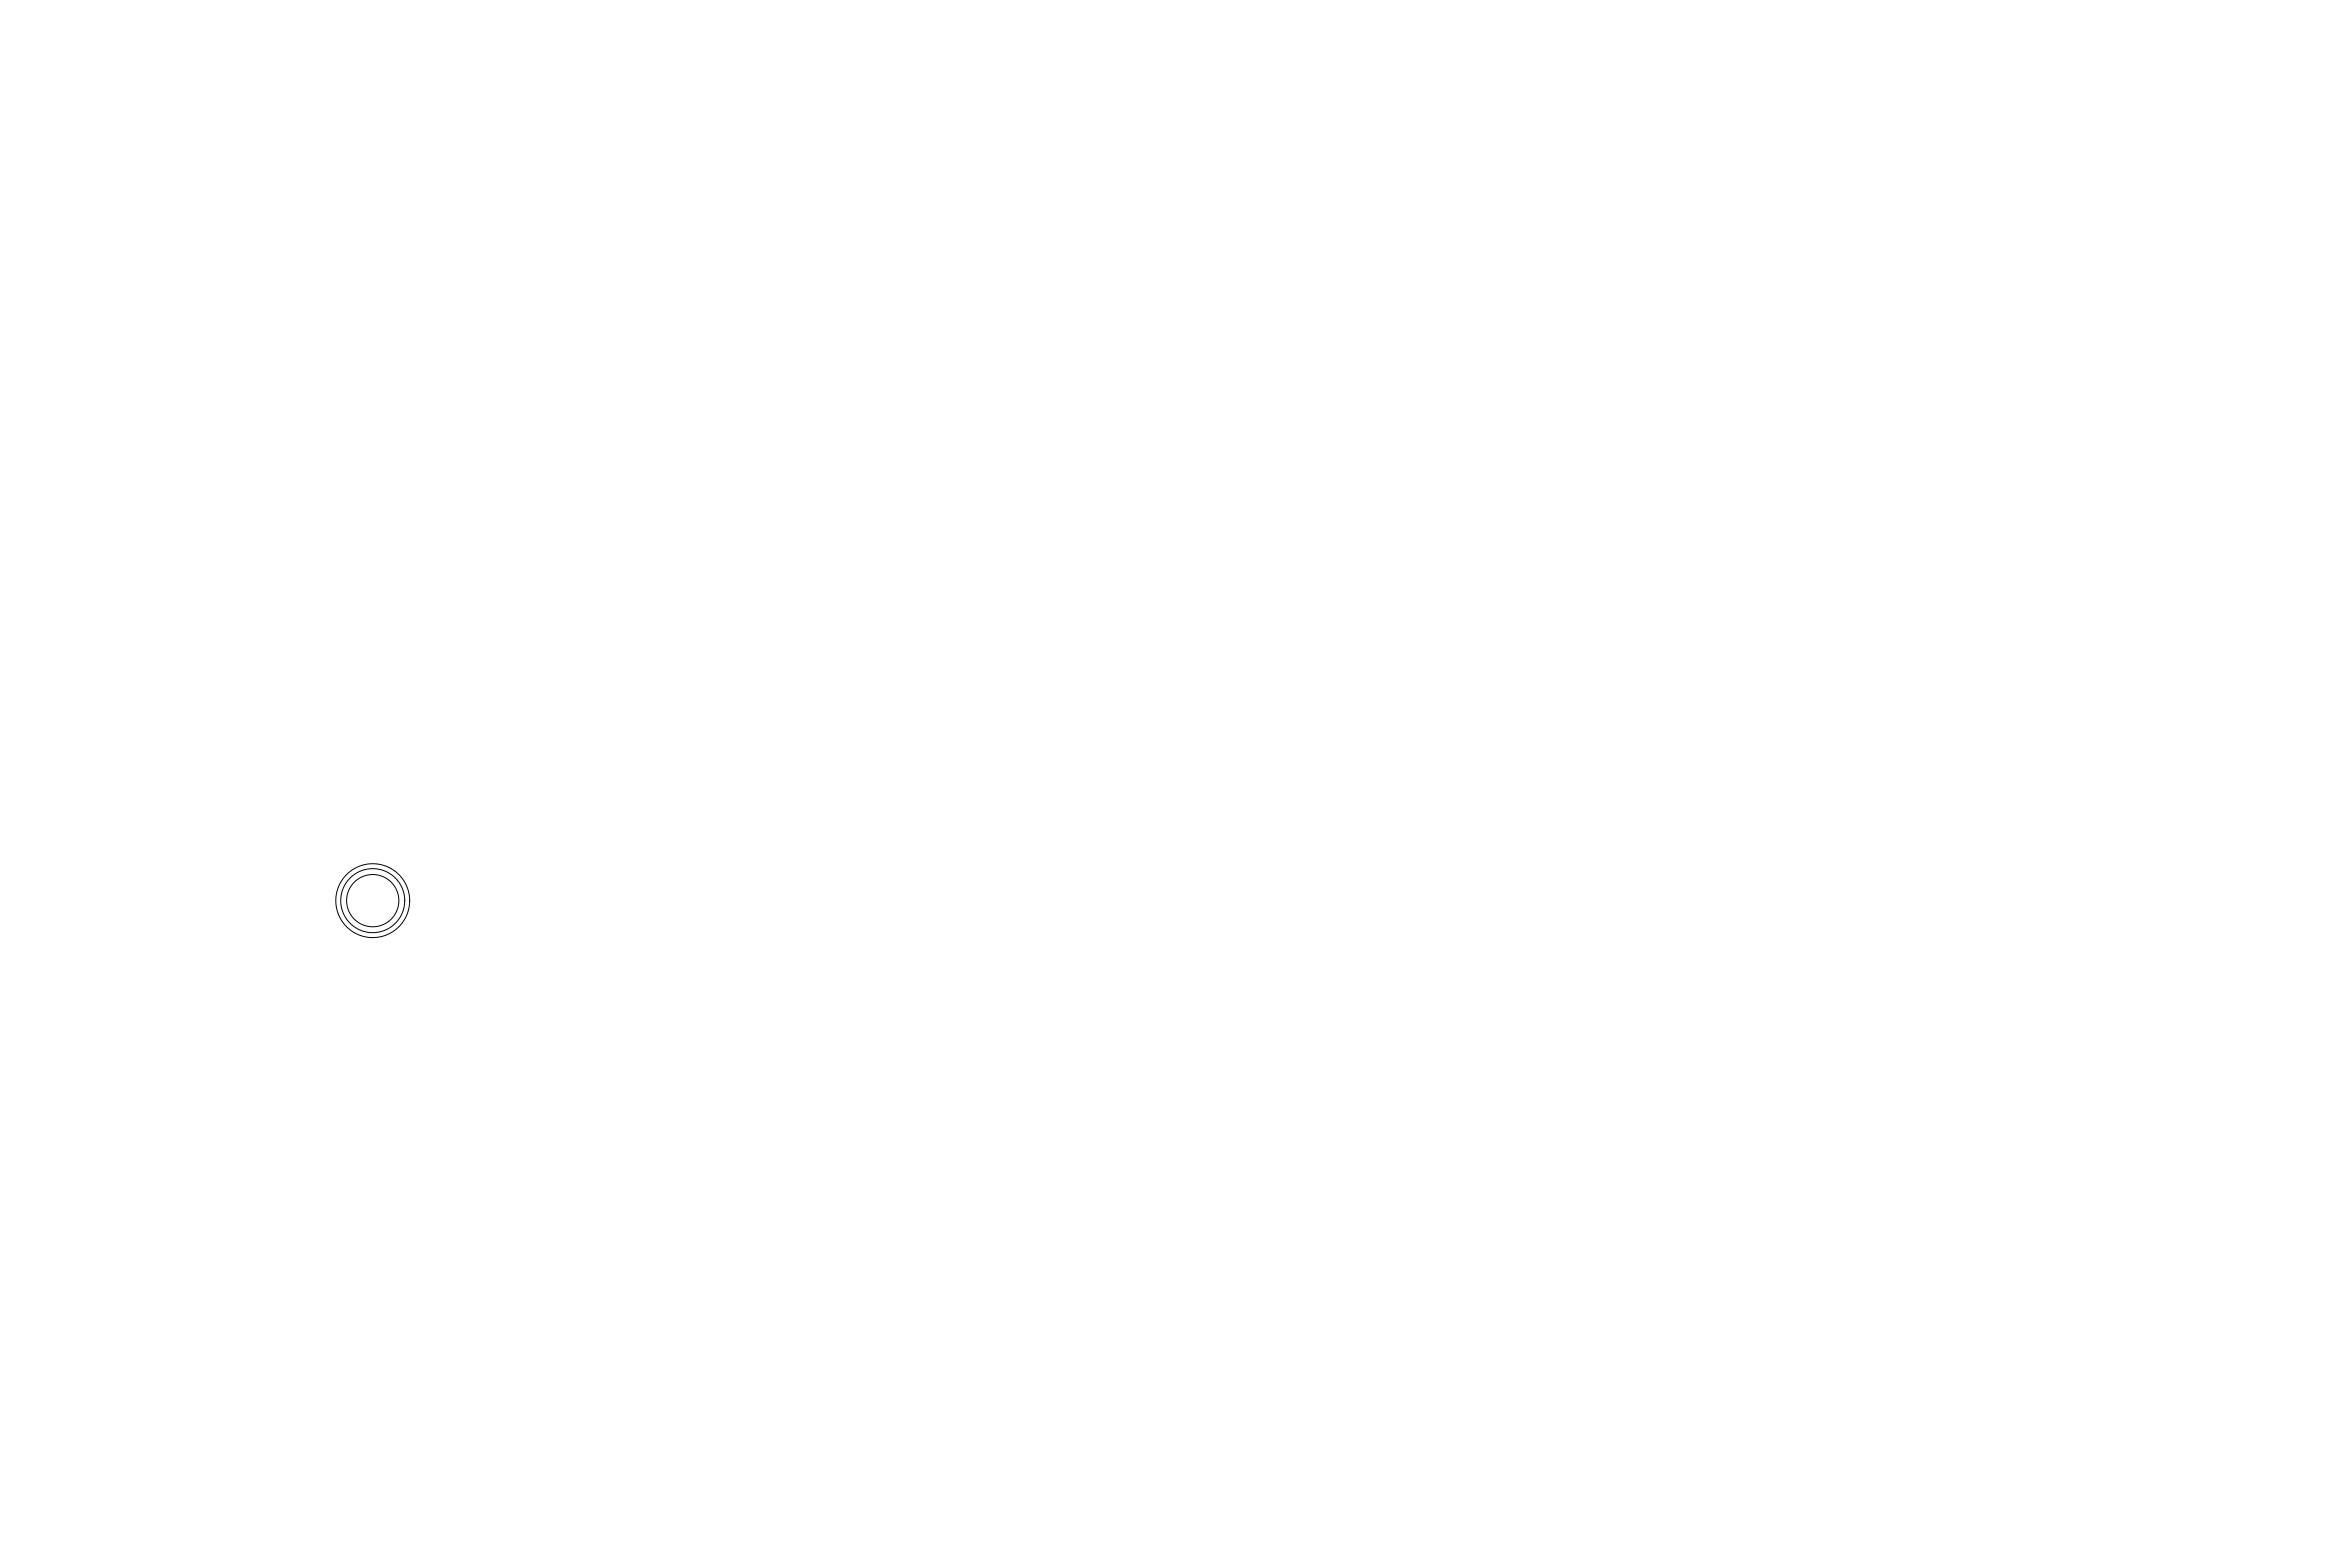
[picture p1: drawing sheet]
<svg xmlns="http://www.w3.org/2000/svg" width="900mm" height="600mm" viewBox="0 0 900 600" stroke-linecap="round" stroke-linejoin="round" font-family="sans-serif">
<g fill="none" stroke="#000" stroke-width=".38">
<path d="M155 344.9h.1M156.9 344.9h.1"/>
<circle cx="142.7" cy="344.9" r="14.1"/>
<circle cx="142.7" cy="344.9" r="10"/>
<circle cx="142.7" cy="344.9" r="12.3"/>
</g>
</svg>
